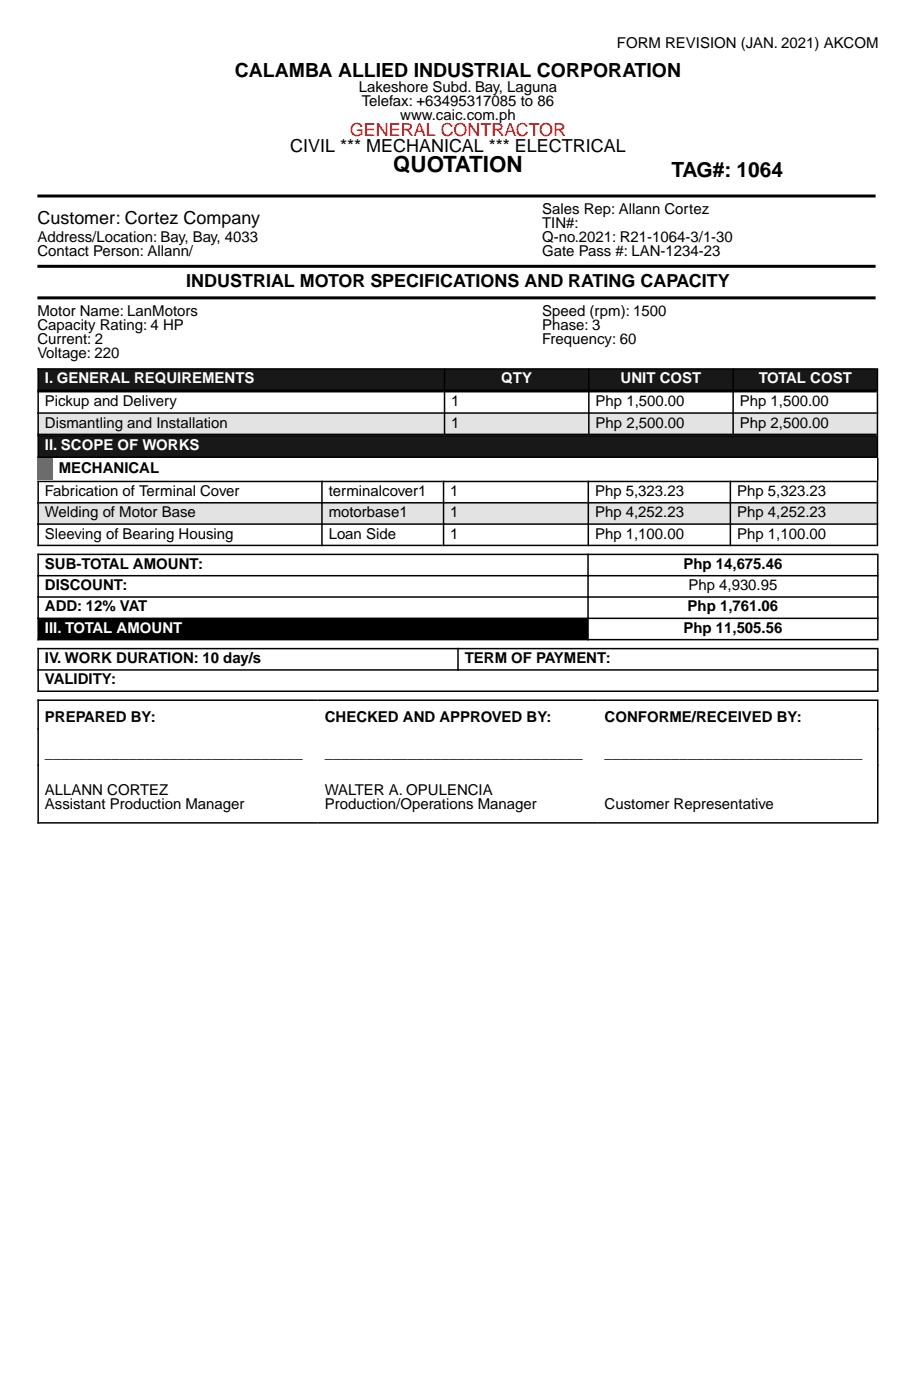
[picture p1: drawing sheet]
<svg xmlns="http://www.w3.org/2000/svg" width="216mm" height="330mm" viewBox="0 0 216 330" stroke-linecap="round" stroke-linejoin="round" font-family="sans-serif">
<defs><g id="words">
<text font-size="5.3" x="92.7" y="40.6">QUOTATION</text>
<text font-size="4.9" x="158.3" y="41.7">TAG#: 1064</text>
<text font-size="4.6" x="55.4" y="18.2">CALAMBA ALLIED INDUSTRIAL CORPORATION</text>
<g font-size="4.2">
<text x="68.4" y="35.9">CIVIL *** MECHANICAL *** ELECTRICAL</text>
<text x="8.8" y="52.8">Customer: Cortez Company</text>
<text x="43.9" y="67.6">INDUSTRIAL MOTOR SPECIFICATIONS AND RATING CAPACITY</text>
</g>
<text font-size="4.2" fill="#f00" x="82.5" y="32">GENERAL CONTRACTOR</text>
<g font-size="3.5">
<text x="145.4" y="11.4">FORM REVISION (JAN. 2021) AKCOM</text>
<text x="84.6" y="21.7">Lakeshore Subd. Bay, Laguna</text>
<text x="85.3" y="24.9">Telefax: +63495317085 to 86</text>
<text x="94.3" y="28.2">www.caic.com.ph</text>
<text x="127.8" y="50.5">Sales Rep: Allann Cortez</text>
<text x="127.8" y="53.8">TIN#:</text>
<text x="8.8" y="57.1">Address/Location: Bay, Bay, 4033</text>
<text x="127.8" y="57.1">Q-no.2021: R21-1064-3/1-30</text>
<text x="8.8" y="60.3">Contact Person: Allann/</text>
<text x="127.8" y="60.3">Gate Pass #: LAN-1234-23</text>
<text x="8.8" y="74.6">Motor Name: LanMotors</text>
<text x="8.8" y="77.8">Capacity Rating: 4 HP</text>
<text x="127.8" y="74.6">Speed (rpm): 1500</text>
<text x="127.8" y="77.8">Phase: 3</text>
<text x="8.8" y="81.1">Current: 2</text>
<text x="127.8" y="81.1">Frequency: 60</text>
<text x="8.8" y="84.3">Voltage: 220</text>
<text x="10.6" y="95.8">Pickup and Delivery</text>
<text x="106.4" y="95.8">1</text>
<text x="140.4" y="95.8">Php 1,500.00</text>
<text x="174.4" y="95.8">Php 1,500.00</text>
<text x="10.6" y="100.8">Dismantling and Installation</text>
<text x="106.4" y="100.8">1</text>
<text x="140.4" y="100.8">Php 2,500.00</text>
<text x="174.4" y="100.8">Php 2,500.00</text>
<text x="13.8" y="111.6">MECHANICAL</text>
<text x="10.6" y="117">Fabrication of Terminal Cover</text>
<text x="77.5" y="117">terminalcover1</text>
<text x="106.1" y="117">1</text>
<text x="140.3" y="117">Php 5,323.23</text>
<text x="173.7" y="117">Php 5,323.23</text>
<text x="10.6" y="122">Welding of Motor Base</text>
<text x="77.5" y="122">motorbase1</text>
<text x="106.1" y="122">1</text>
<text x="140.3" y="122">Php 4,252.23</text>
<text x="173.7" y="122">Php 4,252.23</text>
<text x="10.6" y="127">Sleeving of Bearing Housing</text>
<text x="77.5" y="127">Loan Side</text>
<text x="106.1" y="127">1</text>
<text x="140.3" y="127">Php 1,100.00</text>
<text x="173.7" y="127">Php 1,100.00</text>
<text x="10.6" y="134.2">SUB-TOTAL AMOUNT:</text>
<text x="161.1" y="134.2">Php 14,675.46</text>
<text x="10.6" y="139.2">DISCOUNT:</text>
<text x="162.3" y="139.2">Php 4,930.95</text>
<text x="10.6" y="144.2">ADD: 12% VAT</text>
<text x="161.1" y="149.3">Php 11,505.56</text>
<text x="162.1" y="144.2">Php 1,761.06</text>
<text x="10.6" y="156.4">IV. WORK DURATION: 10 day/s</text>
<text x="10.6" y="161.4">VALIDITY:</text>
<text x="109.5" y="156.4">TERM OF PAYMENT:</text>
<text x="10.6" y="170.3">PREPARED BY:</text>
<text x="76.5" y="170.3">CHECKED AND APPROVED BY:</text>
<text x="142.5" y="170.3">CONFORME/RECEIVED BY:</text>
<text x="10.6" y="178.9">_______________________________</text>
<text x="76.5" y="178.9">_______________________________</text>
<text x="142.5" y="178.9">_______________________________</text>
<text x="10.6" y="187.4">ALLANN CORTEZ</text>
<text x="10.6" y="190.7">Assistant Production Manager</text>
<text x="76.5" y="187.4">WALTER A. OPULENCIA</text>
<text x="76.5" y="190.7">Production/Operations Manager</text>
<text x="142.5" y="190.7">Customer Representative</text>
</g>
<g font-size="3.5" fill="#fff">
<text x="10.6" y="90.4">I. GENERAL REQUIREMENTS</text>
<text x="118.2" y="90.4">QTY</text>
<text x="146.3" y="90.4">UNIT COST</text>
<text x="178.8" y="90.4">TOTAL COST</text>
<text x="10.6" y="106.2">II. SCOPE OF WORKS</text>
<text x="10.6" y="149.3">III. TOTAL AMOUNT</text>
</g>
</g></defs>
<path d="M9 145.8h129.6v5.1h-129.6z" fill="#000"/>
<g fill="#fff">
<path d="M9 140.8h129.6v5h-129.6z"/>
<path d="M9 135.8h129.6v5h-129.6z"/>
<path d="M9 130.8h129.6v5h-129.6z"/>
</g>
<g fill="#e3e3e3">
<path d="M172.1 118.6h34.7v5h-34.7z"/>
<path d="M138.7 118.6h33.4v5h-33.4z"/>
<path d="M104.5 118.6h34.2v5h-34.2z"/>
<path d="M75.9 118.6h28.6v5h-28.6z"/>
<path d="M9 118.6h66.9v5h-66.9z"/>
</g>
<path d="M12.1 108.2h194.8v5h-194.8z" fill="#fff"/>
<path d="M8.8 108.2h3.6v5h-3.6z" fill="#6b6b6b"/>
<path d="M9 102.8h197.8v5h-197.8z" fill="#181818"/>
<g fill="#e3e3e3">
<path d="M172.8 97.4h34v5h-34z"/>
<path d="M138.8 97.4h34v5h-34z"/>
<path d="M104.8 97.4h34v5h-34z"/>
<path d="M9 97.4h95.8v5h-95.8z"/>
</g>
<g fill="#181818">
<path d="M172.8 87h34v5h-34z"/>
<path d="M138.8 87h34v5h-34z"/>
<path d="M104.8 87h34v5h-34z"/>
<path d="M9 87h95.8v5h-95.8z"/>
</g>
<path d="M8.8 46.2h197.6M8.8 62.8h197.6M8.8 70.3h197.6" fill="none" stroke="#000" stroke-width=".71" stroke-linecap="butt"/>
<g fill="none" stroke="#000" stroke-width=".35">
<path d="M8.8 87h197.8M8.8 92h197.8M8.8 92.4h197.8M8.8 97.4h197.8M9 86.8v21.2M104.8 86.8v15.8M138.8 86.8v15.8M172.8 86.8v15.8M206.8 86.8v21.2M8.8 102.4h197.8M8.8 102.8h197.8M8.8 107.8h197.8"/>
<path d="M8.8 113.6h197.8M8.8 118.6h197.8M9 113.4v15.4M75.9 113.4v15.4M104.5 113.4v15.4M138.7 113.4v15.4M172.1 113.4v15.4M206.8 113.4v15.4M206.9 108v5.4M8.8 123.6h197.8M8.8 128.6h197.8M8.8 130.8h197.9"/>
<path d="M8.8 135.8h197.9M9 130.6v20.4M138.6 130.6v20.4M206.9 130.6v20.4M8.8 140.8h197.9M8.8 145.8h197.9M8.8 150.9h197.9M8.8 153h197.9M8.8 158h197.9M9 152.8v10.4M107.9 152.8v5.4M206.9 152.8v10.4"/>
<path d="M8.8 163h197.9M8.8 165.2h197.9M9 165v29.3M206.9 165v29.3M8.8 194.1h197.9"/>
</g>
<use href="#words"/>
</svg>
